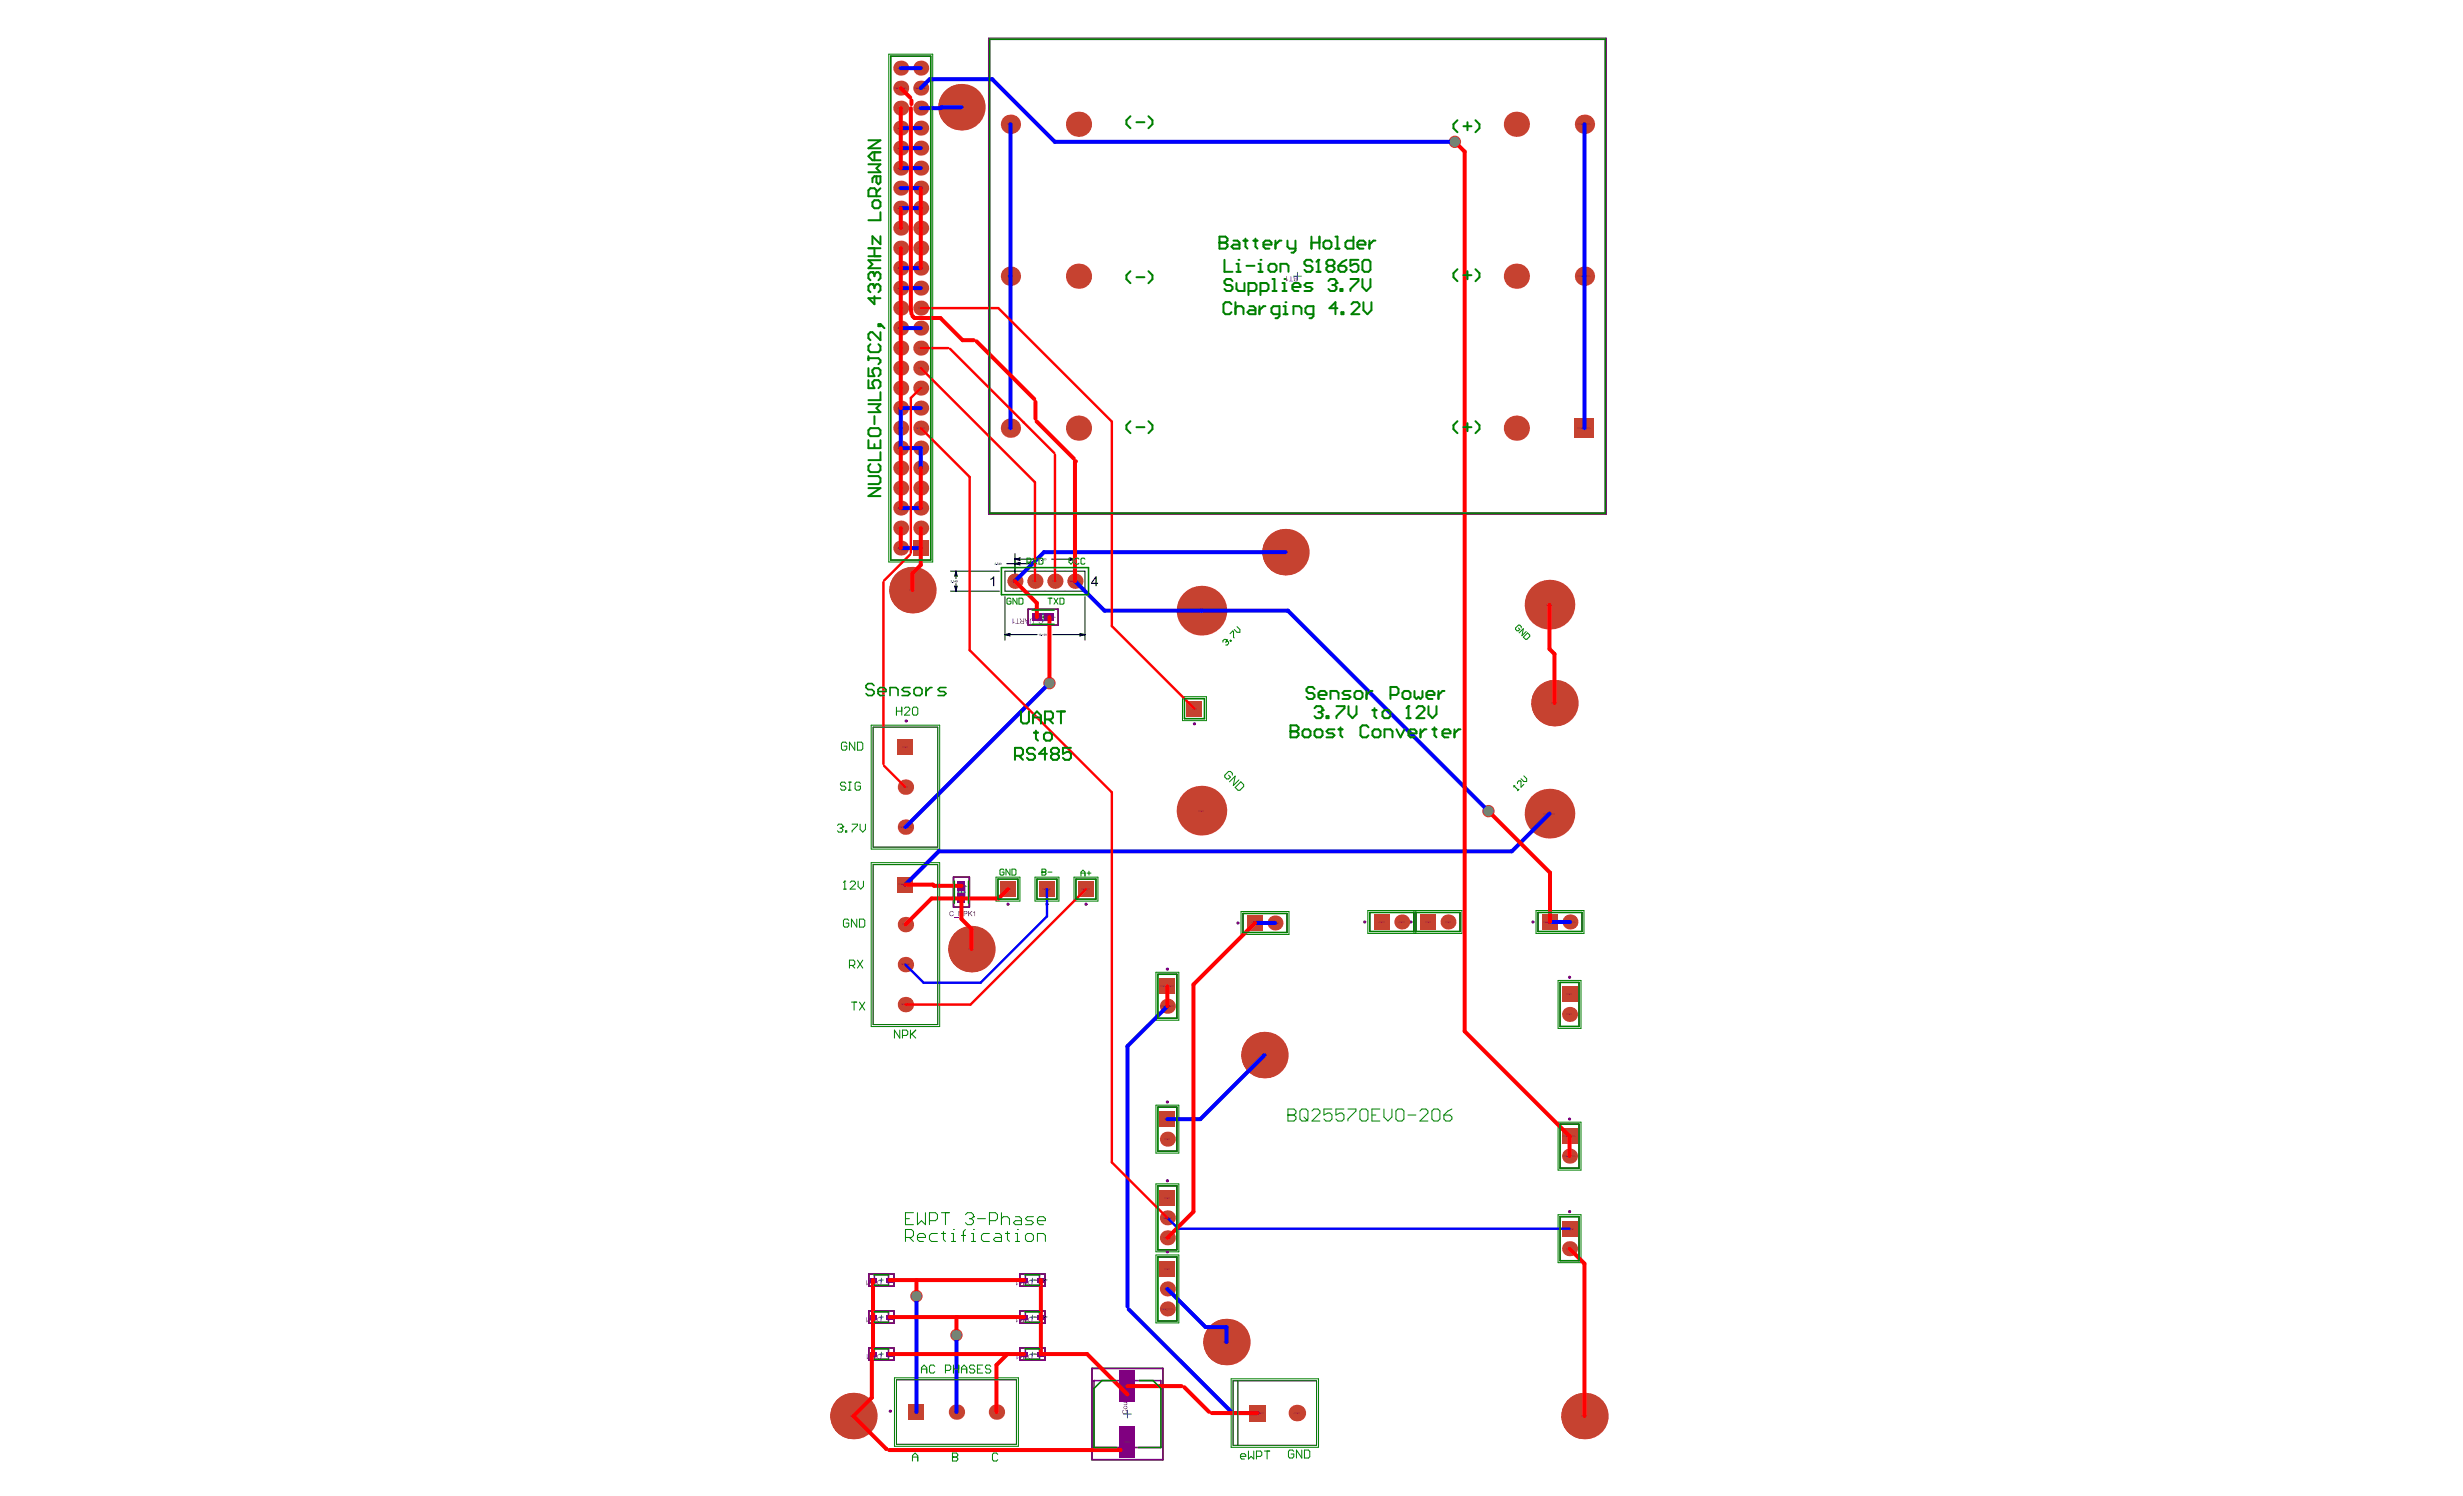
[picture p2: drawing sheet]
<svg xmlns="http://www.w3.org/2000/svg" width="356mm" height="216mm" viewBox="0 0 356 216" stroke-linecap="round" stroke-linejoin="round" font-family="sans-serif">
<defs><g id="words">
<g font-size=".3">
<text x="129.7" y="10">GND</text>
<text x="132.6" y="10">GND</text>
<text x="129.1" y="12.8">Power_3.7V+</text>
<text x="129.7" y="15.7">GN</text>
<text x="130.2" y="15.7">D</text>
<text x="132" y="12.8">Power_3.3V+</text>
<text x="132.6" y="15.7">GND</text>
<text x="138.4" y="15.6">GND</text>
<text x="129.7" y="21.5">GN</text>
<text x="129.7" y="18.6">GN</text>
<text x="130.2" y="21.5">D</text>
<text x="130.2" y="18.6">D</text>
<text x="132.6" y="21.5">GND</text>
<text x="132.6" y="18.6">GND</text>
<text x="145.5" y="18.1">GN</text>
<text x="146" y="18.1">D</text>
<text x="227.8" y="18.1">Power_3.7V+</text>
<text x="129.7" y="27.3">GND</text>
<text x="129.7" y="24.4">GND</text>
<text x="132.6" y="27.3">GN</text>
<text x="132.6" y="24.4">GND</text>
<text x="133.1" y="27.3">D</text>
<text x="129.7" y="35.9">GN</text>
<text x="129.7" y="33">GND</text>
<text x="129.7" y="30.2">GN</text>
<text x="130.2" y="35.9">D</text>
<text x="130.2" y="30.2">D</text>
<text x="132.6" y="35.9">GN</text>
<text x="132.6" y="33">GN</text>
<text x="132.6" y="30.2">GN</text>
<text x="133.1" y="35.9">D</text>
<text x="133.1" y="33">D</text>
<text x="133.1" y="30.2">D</text>
<text x="129.7" y="41.7">GN</text>
<text x="129.7" y="38.8">GN</text>
<text x="130.2" y="41.7">D</text>
<text x="130.2" y="38.8">D</text>
<text x="132.6" y="41.7">GND</text>
<text x="132.6" y="38.8">GND</text>
<text x="145.5" y="40">GN</text>
<text x="146" y="40">D</text>
<text x="227.8" y="40">Power_3.7V+</text>
<text x="129.7" y="47.5">GN</text>
<text x="129.7" y="44.6">GN</text>
<text x="130.2" y="47.5">D</text>
<text x="130.2" y="44.6">D</text>
<text x="132.6" y="47.5">GND</text>
<text x="132.7" y="44.6">PC0</text>
<text x="129.7" y="53.2">GN</text>
<text x="129.7" y="50.4">GN</text>
<text x="130.2" y="53.2">D</text>
<text x="130.2" y="50.4">D</text>
<text x="132.7" y="50.4">PB7</text>
<text x="132.7" y="53.2">PB6</text>
<text x="129.7" y="59">GN</text>
<text x="129.7" y="56.1">GN</text>
<text x="130.2" y="59">D</text>
<text x="130.2" y="56.1">D</text>
<text x="132.6" y="59">GND</text>
<text x="132.7" y="56.1">PB4</text>
<text x="129.7" y="64.8">GN</text>
<text x="129.7" y="61.9">GN</text>
<text x="130.2" y="64.8">D</text>
<text x="130.2" y="61.9">D</text>
<text x="132.4" y="61.9">BAT_OK</text>
<text x="132.6" y="64.8">GN</text>
<text x="133.1" y="64.8">D</text>
<text x="145.5" y="61.9">GND</text>
<text x="227.8" y="61.9">Power_3.7V+</text>
<text x="129.7" y="70.6">GN</text>
<text x="129.7" y="67.7">GN</text>
<text x="130.2" y="70.6">D</text>
<text x="130.2" y="67.7">D</text>
<text x="132.6" y="70.6">GN</text>
<text x="132.6" y="67.7">GN</text>
<text x="133.1" y="70.6">D</text>
<text x="133.1" y="67.7">D</text>
<text x="129.7" y="76.3">GN</text>
<text x="129.7" y="73.4">GND</text>
<text x="130.2" y="76.3">D</text>
<text x="132.6" y="76.3">GN</text>
<text x="132.6" y="73.4">GND</text>
<text x="133.1" y="76.3">D</text>
<text x="129.7" y="79.2">GND</text>
<text x="132.6" y="79.2">GN</text>
<text x="133.1" y="79.2">D</text>
<text x="146.2" y="84">GND</text>
<text x="149.2" y="84">PB6</text>
<text x="152.1" y="84">PB7</text>
<text x="154.3" y="84">Power_3.7V+</text>
<text x="185.2" y="79.8">GND</text>
<text x="131.4" y="85.3">GND</text>
<text x="149.3" y="89.2">GND</text>
<text x="150.6" y="89.2">Power_3.7V+</text>
<text x="172.5" y="88.3">Power_3.7V+</text>
<text x="223.3" y="87.4">GN</text>
<text x="223.8" y="87.4">D</text>
<text x="224" y="101.6">GND</text>
<text x="130.3" y="107.9">GND</text>
<text x="172.2" y="102.4">PC0</text>
<text x="130.5" y="113.7">PB4</text>
<text x="129.8" y="119.5">Power_3.7V+</text>
<text x="173.1" y="117.1">GND</text>
<text x="222.8" y="117.5">Power_12V+</text>
<text x="129.8" y="127.8">Power_12V+</text>
<text x="137.9" y="128">Power_12V+</text>
<text x="138.4" y="129.8">GN</text>
<text x="138.9" y="129.8">D</text>
<text x="145.1" y="128.4">GND</text>
<text x="150.6" y="128.4">NPK</text>
<text x="151.2" y="128.4">_RX</text>
<text x="156.2" y="128.4">NPK_TX</text>
<text x="130.3" y="133.6">GND</text>
<text x="139.9" y="137.1">GND</text>
<text x="180.7" y="133.3">VSTOR</text>
<text x="183.6" y="133.3">VSTOR</text>
<text x="199.1" y="133.2">GND</text>
<text x="202" y="133.2">GND</text>
<text x="205.8" y="133.2">GND</text>
<text x="208.7" y="133.2">GND</text>
<text x="222.9" y="133.2">Power_3.7V+</text>
<text x="225.7" y="133.2">Power_3.7V+</text>
<text x="130.2" y="139.3">NPK_RX</text>
<text x="167.6" y="142.5">Power_eWPT</text>
<text x="226.2" y="143.6">GND</text>
<text x="130.2" y="145.1">NPK_TX</text>
<text x="167.6" y="145.3">Power_eWPT</text>
<text x="226.2" y="146.5">GND</text>
<text x="182.2" y="152.4">GND</text>
<text x="168.2" y="161.6">GND</text>
<text x="168.2" y="164.5">GND</text>
<text x="225.7" y="167">Power_3.3V+</text>
<text x="225.7" y="164.1">Power_3.3V+</text>
<text x="168.2" y="173">GND</text>
<text x="168" y="175.9">BAT_OK</text>
<text x="168.1" y="178.8">VSTOR</text>
<text x="226.1" y="177.4">BAT_OK</text>
<text x="125.7" y="184.9">GN</text>
<text x="126.2" y="184.9">D</text>
<text x="128.3" y="184.9">Oa</text>
<text x="147.6" y="184.9">Oa</text>
<text x="149.3" y="184.9">Power_eWPT</text>
<text x="168.2" y="183.3">GND</text>
<text x="226.2" y="180.3">GND</text>
<text x="125.7" y="190.2">GN</text>
<text x="126.2" y="190.2">D</text>
<text x="128.3" y="190.2">Ob</text>
<text x="147.6" y="190.2">Ob</text>
<text x="149.3" y="190.2">Power_eWPT</text>
<text x="167.6" y="189">Power_3.7V+</text>
<text x="168.2" y="186.1">GND</text>
<text x="125.7" y="195.5">G</text>
<text x="125.9" y="195.5">ND</text>
<text x="128.3" y="195.5">Oc</text>
<text x="147.6" y="195.5">Oc</text>
<text x="149.3" y="195.5">Power_eWPT</text>
<text x="176.7" y="193.8">GND</text>
<text x="132.1" y="203.9">Oa</text>
<text x="137.9" y="203.9">Ob</text>
<text x="143.7" y="203.9">Oc</text>
<text x="161.8" y="200.2">Power_eWPT</text>
<text x="122.8" y="204.5">GND</text>
<text x="162.4" y="208.2">GND</text>
<text x="180.6" y="204.1">Power_eWPT</text>
<text x="186.9" y="204.1">GND</text>
<text x="228.4" y="204.5">GND</text>
</g>
</g></defs>
<g fill="none" stroke="#000" stroke-width=".14">
<path d="M146.5 79.9v3.2M155.2 79.9v3.2M137.2 85.3h7.1M137.2 82.4h7.1M137.8 84.6l.2 .7M137.8 84.6l.2 .1M138 82.4v1.1M138 84.2v1.1M138 84.7l.2-.1-.2 .7M138 84.7h.1l-.1 .6M138 82.4l.2 .8M138 82.4l-.2 .8 .2-.2"/>
<path d="M138 83l.2 .2M138 82.4l-.1 .7 .1-.1M145.1 82.4h11.5v2.9h-11.5zM145.1 86.1v6.3M145.1 91.6h4.6M145.1 91.6l.6 .1M145.3 81.3h4.1M145.8 91.4l-.7 .2M145.8 91.4l-.1 .2 .1 .2-.7-.2M146 83.4h1v1h-1zM146.5 81.3l.8-.1-.2 .1M146.5 81.3l.8 .2-.2-.2"/>
<path d="M146.5 81.3l.7 .1-.1-.1M146.5 80.7h3.4M146.5 80.7l.8 .2-.2-.2M146.5 80.7l.7 .1-.1-.1M147.2 81.3h-.7M147.3 80.5l-.8 .2M147.3 80.5l-.2 .2M148.8 81.3h.6M148.9 83.4h1v1h-1zM149.4 80.6v2.5M149.4 81.3l-.7 .2M149.4 81.3l-.7-.1 .1 .1-.1 .2"/>
<path d="M151.8 83.4h1v1h-1zM151.8 80.7h3.4M152 91.6h4.6M154.6 80.7l-.1-.2 .7 .2M154.6 80.7l-.1 .2M154.6 80.7l-.1-.1 .7 .1M154.7 83.4h1v1h-1zM155.2 80.7l-.7 .2M156.1 91.6l-.2 .2 .7-.2M156.1 91.6l-.2-.2 .7 .2M156.1 91.6l-.1-.1 .6 .1M156.6 86.1v6.3"/>
<path d="M156.6 91.6l-.6 .1"/>
</g>
<g fill="#000">
<path d="M137.3 83.8h.1l-.1 .2h.2h-.2l.1-.1zM137.6 83.8h.2l-.2 .1 .1-.1a.11 .11 0 0 1 .1 .2 .11 .11 0 0 1-.2 0h.1v-.1h-.1zM143 83.5l.5-.3v1.4h-.1v-1.1l-.3 .2zM143.6 81.2h.1a.12 .12 0 0 1 .1 .1 .12 .12 0 0 1-.1 .1l.1 .1h-.2l.1-.1v-.2zM144 81.2h.1l-.1 .1h.1a.11 .11 0 0 1 0 .2 .11 .11 0 0 1-.2 0l.2-.1h-.2zM150 91.5v.3zM150.1 80.6h.2l-.1 .2v-.2zM150.5 91.5h.1v.3zM150.7 80.6h.1l-.1 .2h.2h-.3l.2-.1z"/>
<path d="M137.9 83.8l-.1 .1zM137.9 83.8l.1 .2h-.2z"/>
<path d="M138.1 83.8v.2l.1-.2zM138 83.9a.15 .15 0 0 1 .3 0 .15 .15 0 0 1-.3 0z"/>
<path d="M144.3 81.3l-.1 .1zM144.3 81.2l.1 .2-.1 .1-.1-.1z"/>
<path d="M144.4 81.2v.3h.1zM144.4 81.3a.13 .13 0 0 1 .2 0 .13 .13 0 0 1-.2 0z"/>
<path d="M150.2 91.5v.2h.1zM150.1 91.6a.15 .15 0 0 1 .3 0 .15 .15 0 0 1-.3 0z"/>
<path d="M150.4 80.6h.2h-.1l.1 .1v.1a.13 .13 0 0 1-.2 0 .13 .13 0 0 1 0-.2zM150.5 80.8a.07 .07 0 0 0 .1 0 .07 .07 0 0 0-.1 0z"/>
<path d="M150.7 91.5h.2h-.2l.2 .2a.13 .13 0 0 1-.2 0 .13 .13 0 0 1 0-.2zM150.7 91.7a.05 .05 0 0 0 .1 0 .05 .05 0 0 0-.1 0z"/>
<path d="M150.9 80.7a.1 .1 0 0 0 .2 0 .1 .1 0 0 0-.2 0zM150.8 80.7a.15 .15 0 0 1 .3 0 .15 .15 0 0 1-.3 0z"/>
<path d="M151 91.5v.2h.1v-.2zM150.9 91.6a.15 .15 0 0 1 .3 0 .15 .15 0 0 1-.3 0z"/>
<path d="M158.2 83.5l-.5 .6h.5zM158.2 83.2h.1v.9h.2v.2h-.2v.3h-.1v-.3h-.7v-.2z"/>
</g>
<g fill="none" stroke="#008000" stroke-width=".14">
<path d="M128.3 7.8h6.4v73.3h-6.4zM125.8 104.7h9.9v17.8h-9.9zM170.7 100.5h3.5v3.5h-3.5zM125.8 124.5h9.9v23.7h-9.9zM143.8 126.6h3.5v3.4h-3.5zM149.4 126.6h3.5v3.4h-3.5zM155.1 126.6h3.4v3.4h-3.4zM179.2 131.5h6.9v3.4h-6.9zM197.5 131.4h13.6v3.3h-13.6zM204.2 131.4v3.3M204.4 131.4v3.3M221.8 131.4h6.9v3.3h-6.9z"/>
<path d="M166.9 140.3h3.3v6.9h-3.3zM166.9 159.5h3.3v6.9h-3.3zM225 141.5h3.3v6.9h-3.3zM166.9 170.9h3.3v9.8h-3.3zM225 175.3h3.3v6.9h-3.3zM225 162h3.3v6.9h-3.3zM129.1 198.8h17.9v9.9h-17.9zM166.9 181.1h3.3v9.8h-3.3zM177.7 199h12.7v9.9h-12.7z"/>
</g>
<g fill="none" stroke="#008000" stroke-width=".23">
<path d="M142.8 5.6h89.1v68.6h-89.1zM148.4 87.9h4.4v2.3h-4.4zM137.7 126.6h2.3v4.3h-2.3zM125.4 183.9h3.7v1.7h-3.7zM125.4 189.2h3.7v1.8h-3.7zM125.4 194.5h3.7v1.8h-3.7zM147.2 194.5h3.7v1.8h-3.7zM147.2 189.2h3.7v1.8h-3.7zM147.2 183.9h3.7v1.7h-3.7zM157.7 197.5h10.2v13.2h-10.2z"/>
<circle cx="173.5" cy="88.1" r="3.3"/>
<circle cx="223.7" cy="87.3" r="3.3"/>
<circle cx="173.5" cy="117" r="3.3"/>
<circle cx="223.7" cy="117.4" r="3.3"/>
</g>
<g fill="none" stroke="#800080" stroke-width=".14">
<path d="M128.6 8.1h5.8v72.7h-5.8zM126.1 104.9h9.3v17.4h-9.3zM171 100.8h2.9v2.9h-2.9zM126.1 124.8h9.3v23.1h-9.3zM144.1 126.9h2.9v2.9h-2.9zM149.7 126.9h2.9v2.9h-2.9zM155.3 126.9h2.9v2.9h-2.9zM179.5 131.8h6.3v2.8h-6.3zM197.8 131.7h6.3v2.7h-6.3zM204.4 131.7h6.4v2.7h-6.4zM222 131.7h6.4v2.7h-6.4zM167.2 140.6h2.7v6.4h-2.7z"/>
<path d="M167.2 159.8h2.7v6.3h-2.7zM225.2 141.8h2.8v6.3h-2.8zM167.2 171.1h2.7v9.3h-2.7zM225.2 175.6h2.8v6.3h-2.8zM225.2 162.2h2.8v6.4h-2.8zM129.4 199.1h17.4v9.3h-17.4zM167.2 181.4h2.7v9.2h-2.7zM178 199.3h12.1v9.3h-12.1zM178.7 199.3v9.3"/>
</g>
<g fill="none" stroke="#800080" stroke-width=".23">
<path d="M142.8 5.6h89.1v68.6h-89.1zM142.9 5.7h88.9v68.4h-88.9zM148.4 87.9h4.4v2.3h-4.4zM149.7 88.6h1.8v.9h-1.8zM137.7 126.6h2.3v4.3h-2.3zM138.4 127.8h.9v1.9h-.9zM125.4 183.9h3.7v1.7h-3.7zM125.4 189.2h3.7v1.8h-3.7zM125.4 194.5h3.7v1.8h-3.7zM126.2 184h2.1v1.5h-2.1zM126.2 189.3h2.1v1.5h-2.1zM126.2 194.6h2.1v1.6h-2.1z"/>
<path d="M147.2 194.5h3.7v1.8h-3.7zM147.2 189.2h3.7v1.8h-3.7zM147.2 183.9h3.7v1.7h-3.7zM148 194.6h2.1v1.6h-2.1zM148 189.3h2.1v1.5h-2.1zM148 184h2.1v1.5h-2.1zM157.7 197.5h10.2v13.2h-10.2zM157.9 199.2h9.7v9.7h-9.7z"/>
<circle cx="132.9" cy="81.6" r=".11"/>
<circle cx="130.8" cy="104.1" r=".11"/>
<circle cx="172.5" cy="104.5" r=".11"/>
<circle cx="145.5" cy="130.5" r=".11"/>
<circle cx="151.2" cy="130.5" r=".11"/>
<circle cx="156.8" cy="130.5" r=".11"/>
<circle cx="168.5" cy="139.9" r=".11"/>
<circle cx="178.7" cy="133.2" r=".11"/>
<circle cx="197" cy="133.1" r=".11"/>
<circle cx="203.7" cy="133.1" r=".11"/>
<circle cx="221.3" cy="133.1" r=".11"/>
<circle cx="168.5" cy="159" r=".11"/>
<circle cx="226.6" cy="141" r=".11"/>
<circle cx="168.5" cy="170.4" r=".11"/>
<circle cx="226.6" cy="161.5" r=".11"/>
<circle cx="226.6" cy="174.9" r=".11"/>
<circle cx="168.5" cy="180.7" r=".11"/>
<circle cx="128.5" cy="203.7" r=".11"/>
<circle cx="177.2" cy="203.9" r=".11"/>
</g>
<g fill="none" stroke="#800080" stroke-width=".17">
<circle cx="173.5" cy="88.1" r="3.2"/>
<circle cx="223.7" cy="87.3" r="3.2"/>
<circle cx="173.5" cy="117" r="3.2"/>
<circle cx="223.7" cy="117.4" r="3.2"/>
</g>
<circle cx="130.7" cy="127.7" r=".17" fill="none" stroke="#800080" stroke-width=".34"/>
<g fill="#800080">
<path d="M162.1 203.6l.1-.1 .1 .1a.26 .26 0 0 0 0 .4 .26 .26 0 0 0 .4-.2l-.2-.4 .2 .2v.3l-.2 .2h-.2a.34 .34 0 0 1-.3-.5z"/>
<path d="M162.2 202.3h.5v.2a.18 .18 0 0 1 .1 .2 .18 .18 0 0 1-.3 .1h-.3v-.1h.3a.14 .14 0 0 0 .2-.1 .14 .14 0 0 0-.2-.2h-.3z"/>
<path d="M162 202.1h.2v-.1l.1 .1h.4v-.1v.2l-.5 .1z"/>
<path d="M162 201.6h.7v.1h-.5l.1 .2h-.1z"/>
<path d="M137.2 131.5h.3l.2 .1-.1 .1a.26 .26 0 0 0-.4 0 .26 .26 0 0 0 .1 .4l.4-.1-.2 .2h-.3l-.1-.2z"/>
<path d="M137.7 132.4h.6z"/>
<path d="M138.4 131.5h.1l.4 .6v-.6h.1v.7l-.5-.6v.6h-.1z"/>
<path d="M139.8 131.5h.1v.3l.4-.3h.1l-.3 .3 .3 .4h-.1l-.3-.4-.1 .2v.2h-.1z"/>
<path d="M140.5 131.6l.3-.1v.7h-.1v-.6l-.2 .2z"/>
<path d="M150 89.3h.2a.36 .36 0 0 1 .4 .5 .36 .36 0 0 1-.6 0 .26 .26 0 0 0 .5-.1 .26 .26 0 0 0-.3-.3l-.2 .1z"/>
<path d="M149.3 89.1h.6v.1h-.6z"/>
<path d="M148.7 89.4l.2-.1a.27 .27 0 0 1 .4 .3v.4h-.1v-.4a.2 .2 0 0 0-.2-.2 .2 .2 0 0 0-.2 .2v.4h-.1z"/>
<path d="M146.8 89.3h.1v.6h.3v.1h-.6v-.1h.2z"/>
<path d="M146.2 89.3h.1v.5l.2-.1-.2 .3z"/>
<path d="M126 190.1h.5v.7h-.1v-.6h-.4z"/>
<path d="M125.1 190.1h.1v.6l.2-.1-.2 .2z"/>
<path d="M126 195.4h.5v.8h-.1v-.7h-.4z"/>
<path d="M125.5 195.6l.1-.1a.26 .26 0 0 1 .3 0 .26 .26 0 0 1 0 .4 .26 .26 0 0 1-.4-.1h.1a.15 .15 0 0 0 .2 0 .15 .15 0 0 0 0-.2 .15 .15 0 0 0-.2 0z"/>
<path d="M125.2 195.4v.6l.2-.1-.2 .3z"/>
<path d="M126 184.8h.5v.7h-.1v-.6h-.4z"/>
<path d="M125.1 184.8h.1v.5l.2-.1-.2 .3z"/>
<path d="M147.7 190.1h.1v.4h.4v-.4h.1v.7h-.1v-.3h-.4v.3h-.1z"/>
<path d="M146.7 190.1h.1v.6l.2-.1-.2 .2z"/>
<path d="M147.7 195.4h.1v.4h.4v-.4h.1v.8h-.1v-.3h-.4v.3h-.1z"/>
<path d="M147.2 195.5a.25 .25 0 0 1 .4 0 .25 .25 0 0 1-.1 .4 .25 .25 0 0 1-.3-.1 .15 .15 0 0 0 .3 0 .15 .15 0 0 0 0-.2 .15 .15 0 0 0-.3 0z"/>
<path d="M146.8 195.4h.1v.6l.1-.1-.2 .3z"/>
<path d="M147.7 184.8h.1v.3h.4v-.3h.1v.7h-.1v-.3h-.4v.3h-.1z"/>
<path d="M146.7 184.8h.1v.5l.2-.1-.2 .3z"/>
<path d="M186.3 39.9h.1v.6h.3v.1h-.6v-.1h.2z"/>
<path d="M185.7 39.9h.1v.5l.2-.1-.2 .3z"/>
<path d="M162.3 203.1a.18 .18 0 0 0 .3 0 .18 .18 0 0 0-.3 0zM162.2 203.1a.27 .27 0 0 1 .5 0 .27 .27 0 0 1-.5 0z"/>
<path d="M139.2 131.6v.2h.2a.14 .14 0 0 0 .2-.1 .14 .14 0 0 0-.2-.1zM139.1 131.5h.4a.22 .22 0 0 1 .2 .3 .22 .22 0 0 1-.3 .1h-.2v.3h-.1z"/>
<path d="M148.2 89.6l.1 .3 .1-.3zM147.9 89.3h.2v.2h.3l.2-.2-.3 .7h-.1z"/>
<path d="M147.4 89.7v.1v.1h.4v-.2zM147.2 89.3h.1l.3 .3h.2v-.3v.7h-.3a.2 .2 0 0 1-.2-.2 .2 .2 0 0 1 .2-.2z"/>
<path d="M126.8 190.3v.4h.3v-.5zM126.7 190.2l.6-.1v.7h-.6v-.2z"/>
<path d="M125.6 190.4a.17 .17 0 0 0 .3 0 .17 .17 0 0 0-.3 0zM125.6 190.2l.4-.1v.7h-.1v-.2l-.2 .1-.2-.2z"/>
<path d="M126.8 195.6v.4l.3 .1v-.6zM126.7 195.5l.6-.1v.8l-.6-.1v-.1z"/>
<path d="M126.8 184.9v.4l.3 .1v-.5zM126.7 184.9l.6-.1v.7l-.6-.1v-.1z"/>
<path d="M125.6 184.9l.1 .1a.13 .13 0 0 0 .1 0 .13 .13 0 0 0 .1-.1 .13 .13 0 0 0-.2-.1zM125.5 184.8h.3a.15 .15 0 0 1 .2 .2 .15 .15 0 0 1-.2 .1h-.1a.11 .11 0 0 0 0 .2 .14 .14 0 0 0 .2-.2h.1l-.1 .2h-.3z"/>
<path d="M148.6 190.3v.4h.3v-.5zM148.5 190.2l.6-.1v.7h-.6v-.2z"/>
<path d="M147.3 190.2l-.1 .1a.18 .18 0 0 0 .1 .2 .18 .18 0 0 0 .2 0 .18 .18 0 0 0 0-.3zM147.2 190.1h.4v.7h-.1v-.2l-.1 .1-.2-.1-.1-.3z"/>
<path d="M148.6 195.6v.4l.3 .1v-.6zM148.5 195.5l.6-.1v.8l-.6-.1v-.1z"/>
<path d="M148.6 184.9v.4l.3 .1v-.5zM148.5 184.9l.6-.1v.7l-.6-.1v-.1z"/>
<path d="M147.3 184.9v.1a.12 .12 0 0 0 .2 0 .12 .12 0 0 0 0-.1 .12 .12 0 0 0-.1-.1zM147.1 184.8h.2a.17 .17 0 0 1 .3 0 .18 .18 0 0 1-.2 .3h-.1a.13 .13 0 0 0 .1 .1 .13 .13 0 0 0 .1-.1h.1l-.1 .2a.2 .2 0 0 1-.2 0 .2 .2 0 0 1-.1-.2z"/>
<path d="M186.9 40.4v.1h.3v-.2zM186.9 40v.2h.3v-.3zM186.8 40l.5-.1v.7h-.3a.19 .19 0 0 1-.2-.1 .19 .19 0 0 1 .1-.2l-.1-.1z"/>
</g>
<g fill="none" stroke="#008080" stroke-width=".14">
<path d="M186.8 39.9h1.1M187.3 39.3v1.1M150 89.1h1.2M150.6 88.5v1.1M172.9 88.1h1.1M173.5 87.6v1.1M223.3 86.9l.8 .8M224.1 86.9l-.8 .8M173.1 116.6l.8 .8M173.9 116.6l-.8 .8M223.3 117l.8 .8M224.1 117l-.8 .8"/>
<path d="M138.2 128.7h1.2M138.8 128.2v1.1M127 195.4h.5M127 190.1h.5M127 184.7h.5M127.3 184.5v.5M127.3 189.8v.5M127.3 195.2v.5M148.8 195.4h.5M148.8 190.1h.5M148.8 184.7h.5M149.1 184.5v.5"/>
<path d="M149.1 189.8v.5M149.1 195.2v.5M162.2 204.1h1.1M162.8 203.5v1.1"/>
</g>
<g fill="none" stroke="#800080" stroke-width=".29">
<circle cx="138.8" cy="15.5" r="3.2"/>
<circle cx="185.6" cy="79.7" r="3.2"/>
<circle cx="131.7" cy="85.2" r="3.2"/>
<circle cx="224.4" cy="101.5" r="3.2"/>
<circle cx="140.3" cy="137" r="3.2"/>
<circle cx="182.6" cy="152.3" r="3.2"/>
<circle cx="177.1" cy="193.7" r="3.2"/>
<circle cx="123.2" cy="204.4" r="3.2"/>
<circle cx="228.8" cy="204.4" r="3.2"/>
</g>
<g fill="none" stroke="#c64230" stroke-width=".14">
<circle cx="146.5" cy="83.9" r=".98"/>
<circle cx="149.4" cy="83.9" r=".98"/>
<circle cx="152.3" cy="83.9" r=".98"/>
<circle cx="155.2" cy="83.9" r=".98"/>
</g>
<g fill="#c64230">
<circle cx="210" cy="20.5" r=".9"/>
<circle cx="214.9" cy="117.1" r=".9"/>
<circle cx="151.5" cy="98.6" r=".9"/>
<circle cx="132.3" cy="187" r=".9"/>
<circle cx="138.1" cy="192.7" r=".9"/>
<circle cx="123.2" cy="204.4" r="3.4"/>
<circle cx="143.9" cy="203.8" r="1.11"/>
<circle cx="138.1" cy="203.8" r="1.11"/>
<circle cx="168.5" cy="188.9" r="1.08"/>
<circle cx="168.5" cy="186" r="1.08"/>
<circle cx="168.5" cy="175.8" r="1.08"/>
<circle cx="168.5" cy="164.4" r="1.08"/>
<circle cx="168.5" cy="145.2" r="1.08"/>
<circle cx="130.7" cy="145" r="1.11"/>
<circle cx="130.7" cy="139.2" r="1.11"/>
<circle cx="140.3" cy="137" r="3.4"/>
<circle cx="130.7" cy="133.4" r="1.11"/>
<circle cx="130.7" cy="119.4" r="1.11"/>
<circle cx="130.7" cy="113.6" r="1.11"/>
<circle cx="149.4" cy="83.9" r="1.09"/>
<circle cx="131.7" cy="85.2" r="3.4"/>
<circle cx="152.3" cy="83.9" r="1.09"/>
<circle cx="146.5" cy="83.9" r="1.09"/>
<circle cx="155.2" cy="83.9" r="1.09"/>
<circle cx="184.1" cy="133.2" r="1.08"/>
<circle cx="228.8" cy="204.4" r="3.4"/>
<circle cx="187.2" cy="203.9" r="1.2"/>
<circle cx="177.1" cy="193.7" r="3.4"/>
<circle cx="226.6" cy="180.2" r="1.08"/>
<circle cx="168.5" cy="178.6" r="1.08"/>
<circle cx="226.6" cy="166.9" r="1.08"/>
<circle cx="182.6" cy="152.3" r="3.4"/>
<circle cx="226.6" cy="146.4" r="1.08"/>
<circle cx="228.8" cy="17.9" r="1.39"/>
<circle cx="173.5" cy="88.1" r="3.6"/>
<circle cx="223.7" cy="87.3" r="3.6"/>
<circle cx="130" cy="79.1" r="1.08"/>
<circle cx="130" cy="76.2" r="1.08"/>
<circle cx="132.9" cy="76.2" r="1.08"/>
<circle cx="130" cy="73.3" r="1.08"/>
<circle cx="132.9" cy="73.3" r="1.08"/>
<circle cx="130" cy="70.4" r="1.08"/>
<circle cx="132.9" cy="70.4" r="1.08"/>
<circle cx="130" cy="67.6" r="1.08"/>
<circle cx="130" cy="64.7" r="1.08"/>
<circle cx="132.9" cy="64.7" r="1.08"/>
<circle cx="130" cy="61.8" r="1.08"/>
<circle cx="130" cy="58.9" r="1.08"/>
<circle cx="130" cy="56" r="1.08"/>
<circle cx="130" cy="53.1" r="1.08"/>
<circle cx="130" cy="50.2" r="1.08"/>
<circle cx="132.9" cy="50.2" r="1.08"/>
<circle cx="130" cy="47.3" r="1.08"/>
<circle cx="130" cy="44.5" r="1.08"/>
<circle cx="130" cy="41.6" r="1.08"/>
<circle cx="130" cy="38.7" r="1.08"/>
<circle cx="130" cy="35.8" r="1.08"/>
<circle cx="130" cy="32.9" r="1.08"/>
<circle cx="130" cy="30" r="1.08"/>
<circle cx="130" cy="27.1" r="1.08"/>
<circle cx="130" cy="24.3" r="1.08"/>
<circle cx="130" cy="21.4" r="1.08"/>
<circle cx="130" cy="18.5" r="1.08"/>
<circle cx="130" cy="15.6" r="1.08"/>
<circle cx="130" cy="12.7" r="1.08"/>
<circle cx="130" cy="9.8" r="1.08"/>
<circle cx="132.9" cy="67.6" r="1.08"/>
<circle cx="145.9" cy="61.8" r="1.39"/>
<circle cx="218.9" cy="61.8" r="1.82"/>
<circle cx="155.7" cy="61.8" r="1.82"/>
<circle cx="132.9" cy="61.8" r="1.08"/>
<circle cx="132.9" cy="58.9" r="1.08"/>
<circle cx="132.9" cy="56" r="1.08"/>
<circle cx="132.9" cy="53.1" r="1.08"/>
<circle cx="132.9" cy="47.3" r="1.08"/>
<circle cx="132.9" cy="44.5" r="1.08"/>
<circle cx="132.9" cy="41.6" r="1.08"/>
<circle cx="145.9" cy="39.9" r="1.39"/>
<circle cx="218.9" cy="39.9" r="1.82"/>
<circle cx="155.7" cy="39.9" r="1.82"/>
<circle cx="228.8" cy="39.9" r="1.39"/>
<circle cx="132.9" cy="38.7" r="1.08"/>
<circle cx="132.9" cy="35.8" r="1.08"/>
<circle cx="132.9" cy="32.9" r="1.08"/>
<circle cx="132.9" cy="30" r="1.08"/>
<circle cx="132.9" cy="27.1" r="1.08"/>
<circle cx="132.9" cy="24.3" r="1.08"/>
<circle cx="132.9" cy="21.4" r="1.08"/>
<circle cx="132.9" cy="15.6" r="1.08"/>
<circle cx="132.9" cy="18.5" r="1.08"/>
<circle cx="132.9" cy="9.8" r="1.08"/>
<circle cx="132.9" cy="12.7" r="1.08"/>
<circle cx="138.8" cy="15.5" r="3.4"/>
<circle cx="145.9" cy="17.9" r="1.39"/>
<circle cx="155.7" cy="17.9" r="1.82"/>
<circle cx="202.4" cy="133.1" r="1.08"/>
<circle cx="209.1" cy="133.1" r="1.08"/>
<circle cx="226.7" cy="133.1" r="1.08"/>
<circle cx="223.7" cy="117.4" r="3.6"/>
<circle cx="173.5" cy="117" r="3.6"/>
<circle cx="185.6" cy="79.7" r="3.4"/>
<circle cx="224.4" cy="101.5" r="3.4"/>
<circle cx="218.9" cy="17.9" r="1.82"/>
</g>
<g fill="#c64230">
<path d="M131.2 202.7h2.2v2.2h-2.2z" fill-rule="evenodd"/>
<path d="M167.5 182h2.1v2.2h-2.1z" fill-rule="evenodd"/>
<path d="M167.5 160.4h2.1v2.2h-2.1z" fill-rule="evenodd"/>
<path d="M167.5 141.3h2.1v2.1h-2.1z" fill-rule="evenodd"/>
<path d="M150.1 127.2h2.1v2.2h-2.1z" fill-rule="evenodd"/>
<path d="M155.7 127.2h2.2v2.2h-2.2z" fill-rule="evenodd"/>
<path d="M144.4 127.2h2.2v2.2h-2.2z" fill-rule="evenodd"/>
<path d="M129.6 126.6h2.2v2.2h-2.2z" fill-rule="evenodd"/>
<path d="M129.6 106.7h2.2v2.2h-2.2z" fill-rule="evenodd"/>
<path d="M180.4 202.7h2.4v2.4h-2.4z" fill-rule="evenodd"/>
<path d="M225.5 176.2h2.2v2.2h-2.2z" fill-rule="evenodd"/>
<path d="M167.5 171.8h2.1v2.2h-2.1z" fill-rule="evenodd"/>
<path d="M225.5 162.9h2.2v2.2h-2.2z" fill-rule="evenodd"/>
<path d="M225.5 142.4h2.2v2.2h-2.2z" fill-rule="evenodd"/>
<path d="M180.1 132.1h2.2v2.2h-2.2z" fill-rule="evenodd"/>
<path d="M131.9 78h2.1v2.2h-2.1z" fill-rule="evenodd"/>
<path d="M227.4 60.4h2.8v2.8h-2.8z" fill-rule="evenodd"/>
<path d="M222.7 132h2.2v2.1h-2.2z" fill-rule="evenodd"/>
<path d="M205.1 132h2.2v2.1h-2.2z" fill-rule="evenodd"/>
<path d="M198.4 132h2.2v2.1h-2.2z" fill-rule="evenodd"/>
<path d="M171.4 101.2h2.1v2.2h-2.1z" fill-rule="evenodd"/>
<path d="M161.6 205.8h2.3v4.6h-2.3z" fill-rule="evenodd"/>
<path d="M161.6 197.8h2.3v4.5h-2.3z" fill-rule="evenodd"/>
<path d="M138.2 129h1.2v1.3h-1.2z" fill-rule="evenodd"/>
<path d="M138.2 127.2h1.2v1.3h-1.2z" fill-rule="evenodd"/>
<path d="M125.6 195.1h.9v.6h-.9z" fill-rule="evenodd"/>
<path d="M128 195.1h1v.6h-1z" fill-rule="evenodd"/>
<path d="M125.6 189.8h.9v.6h-.9z" fill-rule="evenodd"/>
<path d="M128 189.8h1v.6h-1z" fill-rule="evenodd"/>
<path d="M125.6 184.4h.9v.6h-.9z" fill-rule="evenodd"/>
<path d="M128 184.4h1v.6h-1z" fill-rule="evenodd"/>
<path d="M147.4 195.1h.9v.6h-.9z" fill-rule="evenodd"/>
<path d="M149.8 195.1h1v.6h-1z" fill-rule="evenodd"/>
<path d="M147.4 189.8h.9v.6h-.9z" fill-rule="evenodd"/>
<path d="M149.8 189.8h1v.6h-1z" fill-rule="evenodd"/>
<path d="M147.4 184.4h.9v.6h-.9z" fill-rule="evenodd"/>
<path d="M149.8 184.4h1v.6h-1z" fill-rule="evenodd"/>
<path d="M149 88.5h1.4v1.1h-1.4z" fill-rule="evenodd"/>
<path d="M150.8 88.5h1.4v1.1h-1.4z" fill-rule="evenodd"/>
</g>
<g fill="#800080">
<path d="M161.6 205.8h2.3v4.6h-2.3z" fill-rule="evenodd"/>
<path d="M161.6 197.8h2.3v4.5h-2.3z" fill-rule="evenodd"/>
<path d="M138.2 129h1.2v1.3h-1.2z" fill-rule="evenodd"/>
<path d="M138.2 127.2h1.2v1.3h-1.2z" fill-rule="evenodd"/>
<path d="M125.6 195.1h.9v.6h-.9z" fill-rule="evenodd"/>
<path d="M128 195.1h1v.6h-1z" fill-rule="evenodd"/>
<path d="M125.6 189.8h.9v.6h-.9z" fill-rule="evenodd"/>
<path d="M128 189.8h1v.6h-1z" fill-rule="evenodd"/>
<path d="M125.6 184.4h.9v.6h-.9z" fill-rule="evenodd"/>
<path d="M128 184.4h1v.6h-1z" fill-rule="evenodd"/>
<path d="M147.4 195.1h.9v.6h-.9z" fill-rule="evenodd"/>
<path d="M149.8 195.1h1v.6h-1z" fill-rule="evenodd"/>
<path d="M147.4 189.8h.9v.6h-.9z" fill-rule="evenodd"/>
<path d="M149.8 189.8h1v.6h-1z" fill-rule="evenodd"/>
<path d="M147.4 184.4h.9v.6h-.9z" fill-rule="evenodd"/>
<path d="M149.8 184.4h1v.6h-1z" fill-rule="evenodd"/>
<path d="M149 88.5h1.4v1.1h-1.4z" fill-rule="evenodd"/>
<path d="M150.8 88.5h1.4v1.1h-1.4z" fill-rule="evenodd"/>
</g>
<g fill="none" stroke="#00f" stroke-width=".58">
<path d="M130 18.5h2.9M130 9.8h2.9M132.9 12.7l1.3-1.3h9.1l9 9.1h57.7M138.8 15.5l-5.9 .1M145.9 17.9v43.9M228.8 17.9v43.9M130 21.4h2.9M130 30h2.9M130 27.1h2.9M130 38.7h2.9M130 24.3h2.9M130 41.6h2.9"/>
<path d="M130 47.3h2.9M132.9 58.9h-2.9v5.8h2.9v2.9M130 73.3h2.9M130 79.1h2.9M185.6 79.7h-34.9l-4.2 4.2M151.5 98.6l-20.8 20.8M155.2 83.9l4.3 4.2h26.5l28.9 29M223.7 117.4l-5.4 5.5h-82.8l-4.8 4.8M181.2 133.2h2.9M223.8 133.1h2.9M168.5 145.2l-5.7 5.8v37.5M182.6 152.3l-9.3 9.2h-4.8"/>
<path d="M132.3 187v16.8M138.1 192.7v11.1M162.9 188.9l14.9 14.9M168.5 186l5.5 5.5h3.1v2.2M178.2 203.9h3.4"/>
</g>
<path d="M151.2 128.3v4l-9.6 9.5h-8.3l-2.6-2.6M168.5 175.8l1.6 1.5h56.5" fill="none" stroke="#00f" stroke-width=".35"/>
<g fill="#808080">
<circle cx="210" cy="20.5" r=".72"/>
<circle cx="214.9" cy="117.1" r=".72"/>
<circle cx="151.5" cy="98.6" r=".72"/>
<circle cx="132.3" cy="187" r=".72"/>
<circle cx="138.1" cy="192.7" r=".72"/>
</g>
<g fill="none" stroke="#f00" stroke-width=".58">
<path d="M130 12.7l1.4 1.4M131.5 15.6v28.9M131.6 14.5v.5M131.5 44.6l.1 .7M131.8 45.6h.1M131.8 45.6l.2 .3M214.9 117.1l8.9 8.8v7.2M125.9 195.4v6.3M157 195.4l5.8 5.8M123.2 204.4l4.8 4.7M128.4 209.3h33.4M162.8 200h7.8"/>
<path d="M171 200.2l3.6 3.6M175 203.9h6.6"/>
</g>
<path d="M131.5 57.4v22.4M127.5 84v26.3M131.4 80l-3.8 3.8" fill="none" stroke="#f00" stroke-width=".35"/>
<circle cx="155.2" cy="66.6" r=".29" fill="#f00"/>
<g fill="none" stroke="#f00" stroke-width=".58">
<path d="M130 15.6v8.7M130 30v2.9M130 35.8v23.1M132.9 27.1v11.6M210 20.5l1.5 1.4v126.9l15.1 15.2v2.9M132 45.9h3.8l3.2 3.2h1.6M141 49.3l8.3 8.3M149.5 58v2.4M130 64.7v8.6M130 76.2v2.9M132.9 67.6v5.7M132.9 76.2v5.3l-1.2 1.2v2.5"/>
<path d="M149.7 60.8l5.3 5.4M155.2 66.6v17.3M146.5 83.9l3.2 3.1v2.1M151.5 89.1v9.5M223.7 87.3v6.4l.7 .7v7.1M130.7 127.7h4l.2 .1h3.9M138.8 129.7v2.9l1.5 1.5v2.9M145.5 128.3l-1.3 1.4h-9.7l-3.8 3.7M181.2 133.2l-8.9 8.9v32.8l-3.8 3.7M168.5 142.3v2.9M126 184.7v10.7h-.1M128.5 190.1h19.3"/>
<path d="M128.5 195.4h19.3M128.5 184.7h19.3M132.3 184.7v2.3M138.1 190.1v2.6M145.5 195.4l-1.6 1.6v6.8M150.3 184.7v10.7h6.7M226.6 180.2l2.2 2.2v22M125.9 201.7l-2.7 2.7"/>
</g>
<path d="M132.9 50.2h4M132.9 44.5h11.2l16.4 16.3v29.6l12 11.9M132.9 56l-1.4 1.4M132.9 53.1l16.5 16.5v14.3M137.2 50.3l15 15.1M132.9 61.8l7.1 7v25l20.5 20.5v53.4l8 8.1M152.3 65.6v18.3M127.6 110.5l3.1 3.1M156.8 128.3l-16.7 16.7h-9.4" fill="none" stroke="#f00" stroke-width=".35"/>
<g fill="#808080">
<circle cx="210" cy="20.5" r=".72"/>
<circle cx="214.9" cy="117.1" r=".72"/>
<circle cx="151.5" cy="98.6" r=".72"/>
<circle cx="132.3" cy="187" r=".72"/>
<circle cx="138.1" cy="192.7" r=".72"/>
</g>
<g fill="none" stroke="#008000" stroke-width=".23">
<path d="M128.6 8.1h5.8v72.7h-5.8zM142.9 5.7h88.9v68.4h-88.9zM126.2 98.9l-.3-.3h-.6l-.3 .3v.3l.3 .3h.6l.3 .3v.3l-.3 .3h-.6l-.3-.3M126.8 99.8h1.1v-.3l-.3-.3h-.5l-.3 .3v.6l.3 .3h.5M131.4 99.2h-.9l-.3 .3 .3 .3h.6l.3 .3-.3 .3h-.9M132 99.5l.3-.3h.5l.3 .3v.6l-.3 .3h-.5l-.3-.3zM133.7 99.2v1.2M134.6 99.2h-.3l-.6 .6M136.6 99.2h-.9l-.3 .3 .3 .3h.6l.3 .3-.3 .3h-.9M144.6 81.9h12.6v3.9h-12.6zM149 90.1h3.2M149 88h3.2"/>
<path d="M128.5 100.4v-1.2h.9l.3 .3v.9M171 100.8h2.9v2.9h-2.9zM137.8 127.2v3.1M139.8 127.2v3.1M144.1 126.9h2.9v2.9h-2.9zM149.7 126.9h2.9v2.9h-2.9zM155.3 126.9h2.9v2.9h-2.9zM179.5 131.8h6.3v2.8h-6.3zM197.8 131.7h6.3v2.7h-6.3zM204.4 131.7h6.4v2.7h-6.4zM222 131.7h6.4v2.7h-6.4zM167.2 140.6h2.7v6.4h-2.7z"/>
<path d="M167.2 159.8h2.7v6.3h-2.7zM225.2 141.8h2.8v6.3h-2.8zM167.2 171.1h2.7v9.3h-2.7zM225.2 175.6h2.8v6.3h-2.8zM225.2 162.2h2.8v6.4h-2.8zM126.2 184h2.1M126.2 189.3h2.1M126.2 190.8h2.1M126.2 194.7h2.1M126.2 196.1h2.1M126.2 185.5h.1M126.2 185.5h2.1"/>
<path d="M128.3 185.5h.1M148 194.7h2.1M148 196.1h2.1M148 189.3h2.1M148 190.8h2.1M148 184h2.1M148 185.5h2.1M148 185.5h.1M150.1 185.5h.1M161.1 199.2h-2l-1.2 1.2v8.5h3.3M164.5 199.2h2l1.1 1.2v8.5h-3.3M167.2 181.4h2.7v9.2h-2.7z"/>
</g>
<g fill="none" stroke="#008000" stroke-width=".14">
<path d="M146 86.5l-.2-.2h-.3l-.1 .2v.5l.1 .2h.3l.2-.2v-.2h-.3M146.8 86.3v.9l-.6-.9v.9M147.1 86.3h.4l.2 .2v.5l-.2 .2h-.4zM148.3 81.1h.4l.1-.1v-.3l-.1-.1h-.4v.8M148.6 81.1l.2 .3M149.1 80.6l.6 .8M149.7 80.6l-.6 .8M150 80.6h.4l.2 .1v.6l-.2 .1h-.4zM151.3 86.3h.6M151.6 86.3v.9M152.2 86.3l.5 .9M152.7 86.3l-.5 .9"/>
<path d="M153 86.3h.5l.1 .2v.5l-.1 .2h-.5zM154.3 80.6v.5l.3 .3 .3-.3v-.5M155.8 80.7l-.2-.1h-.3l-.1 .1v.6l.1 .1h.3l.2-.1M156.6 80.7l-.1-.1h-.3l-.1 .1v.6l.1 .1h.3l.1-.1M177.1 92.4h.1M177.1 92.4l-.3-.1-.2 .2v.2M177.1 92.4v.2M177.1 92.6l-.1 .1M177.1 92.6h.2l.1 .3-.2 .2h-.2M177.6 91.5l.4-.4 .1 .1v.8l.1 .1M177.6 92.5l.1-.1 .1 .1-.1 .1zM178.6 90.4l.4 .4v.5h-.4l-.4-.5"/>
<path d="M219.2 90.6l.2 .2-.2 .2h-.2l-.2-.2v-.2l.4-.4h.2l.2 .2v.2M219.9 92l.7-.7 .3 .3v.3l-.5 .4h-.2zM220.3 91.1l-.6 .6 .2-1-.6 .6M120.9 119.1l.2-.2h.4l.2 .2v.2M121.3 119.5h.2M121.5 119.5l.2 .2v.2l-.2 .2h-.4l-.2-.2M121.7 119.3h.1M121.7 119.3l-.2 .2M122.1 119.9h.2v.2h-.2zM122.1 113.1l-.2-.2h-.4l-.2 .2v.2l.2 .2h.4l.2 .1v.2l-.2 .2h-.4l-.2-.2M122.3 107.3l-.2-.2h-.4l-.2 .2v.8l.2 .2h.4l.2-.2v-.4h-.4M122.5 112.9h.4"/>
<path d="M122.5 114h.4M122.7 112.9v1.1M123 118.9h.8v.2l-.8 .8v.2M123.4 107.1v1.2l-.8-1.2v1.2M123.8 107.1h.6l.2 .2v.8l-.2 .2h-.6zM124.2 118.9v.8l.4 .4 .3-.4v-.8M124.2 113.1l-.2-.2h-.4l-.1 .2v.7l.1 .2h.4l.2-.2v-.3h-.4M126.1 104.9h9.3v17.4h-9.3zM129.4 102.1v1.1M129.4 102.6h.8M130.2 102.1v1.1M130.6 102.2l.2-.1h.4l.1 .1v.2l-.7 .8h.7"/>
<path d="M131.7 102.2l.2-.1h.4l.2 .1v.8l-.2 .2h-.4l-.2-.2zM177.4 111.9l.3 .2-.3 .3h-.3l-.3-.3v-.2l.6-.6h.3l.2 .3v.3M178.3 113.6l.8-.8 .5 .4v.3l-.6 .6h-.3zM178.9 112.6l-.8 .8 .2-1.4-.8 .8M218.6 113.4h.1M218.6 113.4l.6 .6M218.6 113.4v.2M219.1 113.1v-.2l.2-.2 .3 .1v.8l.4-.4M219.3 113.9l-.2 .2M220 112l.4 .4v.4h-.4l-.4-.4M121.8 128.3h.4M122 127.2h.1"/>
<path d="M122 127.2v1.1M122 127.2l-.2 .2M122.5 132.8l-.2-.2h-.3l-.2 .2v.8l.2 .2h.3l.2-.2v-.4h-.3M122.6 139.3h.6l.2-.2v-.3l-.2-.2h-.6v1.1M122.7 127.4l.2-.2h.4l.2 .2v.1l-.8 .8h.8M123 139.3l.4 .4M123.7 132.6v1.2l-.8-1.2v1.2M123.8 138.6l.8 1.1M123.9 127.2v.7l.4 .4 .4-.4v-.7M124.1 132.6h.6l.2 .2v.8l-.2 .2h-.6zM124.6 138.6l-.8 1.1M126.1 124.8h9.3v23.1h-9.3z"/>
<path d="M144.9 125.6l-.1-.2h-.3l-.1 .2v.6l.1 .1h.3l.1-.1v-.3h-.2M145.8 125.4v.9l-.6-.9v.9M146.1 125.4h.4l.2 .2v.6l-.2 .1h-.4zM150.4 125.9h.1M150.4 125.4h.5l.1 .2-.1 .3 .1 .3-.1 .1h-.5zM150.4 125.9h.5M151.3 125.9h.6M156.1 126.4v-.5l.3-.3 .2 .3v.5M156.1 126h.5M156.9 126h.6M157.2 125.7v.6M122.9 144.6h.8"/>
<path d="M123.3 144.6v1.2M124.1 144.6l.8 1.2M124.9 144.6l-.8 1.2M129.9 148.7v1.1l-.8-1.1v1.1M130.3 149.4h.6l.2-.2v-.3l-.2-.2h-.6v1.1M131.4 148.7v1.1M131.4 149.4l.8-.7-.6 .5 .6 .6M130.7 178.6h.9l.3-.3v-.6l-.3-.3h-.9v1.8M130.7 175.9h.6M131.3 178.6l.6 .6M131.9 175h-1.2v1.7h1.2M132.5 175v1.7l.5-.5 .6 .5v-1.7"/>
<path d="M132.5 178.6h1.1v-.3l-.3-.3h-.6l-.2 .3v.6l.2 .3h.6M134.2 176.2h.9l.2-.3v-.6l-.2-.3h-.9v1.7M135.3 178h-.8l-.3 .3v.6l.3 .3h.8M135.9 175h1.2M135.9 178h.6M136.2 177.7v1.2l.3 .3M136.5 175v1.7M137.4 178h.3v1.2M137.4 179.2h.5M137.7 177.4h.1M138.8 178.3h.6M139.4 175.3l.3-.3h.6l.2 .3v.3"/>
<path d="M139.4 177.4l-.3 .3v1.5M140 175.9h.3M140.3 175.9l.2 .3v.3l-.2 .2h-.6l-.3-.2M140.3 178h.2v1.2M140.3 179.2h.5M140.5 175.6h.1M140.5 177.4h.1M140.5 175.6l-.2 .3M141.1 175.9h1.2M142.9 176.2h.8l.3-.3v-.6l-.3-.3h-.8v1.7M142.9 178h-.9l-.3 .3v.6l.3 .3h.9M143.7 178h.6l.3 .3v.9h-.9l-.3-.3 .3-.3h.9"/>
<path d="M144.6 175v1.7M144.6 175.9l.3-.3h.5l.3 .3v.8M145.2 178h.5M145.4 177.7v1.2l.3 .3M146.6 175.6h.6l.3 .3v.8h-.9l-.3-.2 .3-.3h.9M146.6 179.2h.6M146.6 178h.3v1.2M146.9 177.4h.1M148 178.3l.3-.3h.6l.3 .3v.6l-.3 .3h-.6l-.3-.3zM149.2 175.6h-.9l-.3 .3 .3 .3h.6l.3 .3-.3 .2h-.9M149.8 176.2h1.1v-.3l-.3-.3h-.5l-.3 .3v.6l.3 .2h.5M149.8 179.2v-1.2h.8l.3 .3v.9"/>
<path d="M186 160.9h.1M186 160.1h.8l.3 .2v.3l-.3 .3 .3 .3v.3l-.3 .3h-.8zM186 160.9h.8M187.7 160.3l.3-.2h.5l.3 .2v1.2l-.3 .3h-.5l-.3-.3zM188.3 161.2l.5 .6M189.4 160.3l.3-.2h.6l.3 .2v.3l-1.2 1.2h1.2M192.3 160.1h-1.2v.8l.6-.3h.3l.3 .3v.6l-.3 .3h-.6l-.3-.3M194 160.1h-1.1v.8l.6-.3h.2l.3 .3v.6l-.3 .3h-.5l-.3-.3M194.6 160.1h1.2v.2l-1.2 1.2v.3M196.6 160.1h.6l.3 .2v1.2l-.3 .3h-.6l-.3-.3v-1.2zM198.1 160.9h.6M199.2 160.1h-1.1v1.7h1.1"/>
<path d="M199.8 160.1v1.1l.6 .6 .6-.6v-1.1M201.8 160.1h.6l.3 .2v1.2l-.3 .3h-.6l-.3-.3v-1.2zM203.3 160.9h1.1M205 160.3l.3-.2h.6l.3 .2v.3l-1.2 1.2h1.2M206.7 160.3l.3-.2h.6l.3 .2v1.2l-.3 .3h-.6l-.3-.3zM208.5 160.9h.8l.3 .3v.3l-.3 .3h-.5l-.3-.3zM209.6 160.1l-.6 .2-.5 .6M129.4 199.1h17.4v9.3h-17.4zM133 198.2v-.8l.4-.4 .4 .4v.8M133 197.6h.8M135 197.2l-.2-.2h-.4l-.2 .2v.8l.2 .2h.4l.2-.2M136.5 197.8h.6l.2-.2v-.4l-.2-.2h-.6v1.2"/>
<path d="M137.7 197.6h.7M137.7 197v1.2M138.4 197v1.2M138.8 197.6h.8M138.8 198.2v-.8l.4-.4 .4 .4v.8M140.7 197.2l-.2-.2h-.3l-.2 .2v.2l.2 .2h.3l.2 .2v.2l-.2 .2h-.3l-.2-.2M141.1 197.6h.4M141.9 197h-.8v1.2h.8M143 197.2l-.2-.2h-.3l-.2 .2v.2l.2 .2h.3l.2 .2v.2l-.2 .2h-.3l-.2-.2M178 199.3h12.1v9.3h-12.1zM178.7 199.3v9.3M131.7 210.3h.8"/>
<path d="M131.7 210.9v-.8l.4-.4 .4 .4v.8M137.5 210.3h.1M137.5 209.7h.6l.2 .2v.2l-.2 .2 .2 .2v.2l-.2 .2h-.6zM137.5 210.3h.6M144.1 209.9l-.2-.2h-.4l-.2 .2v.8l.2 .2h.4l.2-.2M179.1 210.2h.8v-.2l-.2-.2h-.4l-.2 .2v.4l.2 .2h.4M180.2 209.4v1.2l.4-.4 .4 .4v-1.2M181.4 210.2h.6l.2-.2v-.4l-.2-.2h-.6v1.2M182.6 209.4h.7M182.9 209.4v1.2M186.8 209.5l-.2-.2h-.4l-.2 .2v.7l.2 .2h.4l.2-.2v-.4h-.4M187.9 209.3v1.1l-.7-1.1v1.1"/>
<path d="M188.3 209.3h.6l.2 .2v.7l-.2 .2h-.6z"/>
</g>
<g fill="none" stroke="#008000" stroke-width=".29">
<path d="M163.2 16.8l-.6 .6v.5l.6 .6M164.1 17.6h1.1M165.8 16.8l.6 .6v.5l-.6 .6M210.4 17.4l-.6 .5v.6l.6 .6M211.3 18.2h1.1M211.9 17.6v1.2M213 17.4l.6 .5v.6l-.6 .6M125.4 37h1.7M125.4 35.8h1.7M125.4 23.7h1.7l-.6 .6 .6 .6h-1.7M125.4 20.2h1.7l-1.7 1.2h1.7M126 39.3h.1"/>
<path d="M126 39.3h-.3l-.3 .3v.6l.3 .2M126 39.3l.2 .3M126.2 28.9h.6l.3 .3v.6l-.3 .3h-.6l-.2-.3v-.6zM126.2 39.6l.3-.3h.3l.3 .3v.6l-.3 .2M126.2 22v1.1M126.2 35.8v1.2M126.2 39.6v.3M126.5 25.4v.9l.3 .3 .3-.3v-.9h-.9l-.2 .3v.6M126.5 28.3v-.8l-.3-.3h-.5l-.3 .3v.8h1.7M127.1 30.6v1.2h-1.7M127.1 34.1v1.1l-1.1-1.1v1.1M127.1 37.6h-1.7l.6 .5-.6 .6h1.7"/>
<path d="M127.1 27.2l-.6 .5M127.1 22h-1.1l-.6 .6 .6 .5h1.1M163.2 39.1l-.6 .6v.6l.6 .6M165.8 39.1l.6 .6v.6l-.6 .6M176.1 35h.1M176.1 34.2h.8l.3 .2v.3l-.3 .3 .3 .3v.3l-.3 .3h-.8zM176.1 35h.8M176.8 37.5v1.7h1.1M178.1 34.7h.6l.3 .3v.9h-.9l-.3-.3 .3-.3h.9M178.5 39.2h.6M178.5 38.1h.3v1.1M178.8 37.5h.1"/>
<path d="M179.5 34.7h.6M179.8 34.4v1.2l.3 .3M180 38.4h1.1M181 34.7h.5M181.3 34.4v1.2l.2 .3M181.7 39.2h.6M181.7 38.1h.3v1.1M182 37.5h.1M182.4 35.3h1.2v-.3l-.3-.3h-.6l-.3 .3v.6l.3 .3h.6M183.4 38.1h.6l.3 .3v.5l-.3 .3h-.6l-.3-.3v-.5zM184.1 34.7v1.2M184.9 39.2v-1.1h.8l.3 .3v.8"/>
<path d="M185 34.7h-.3l-.6 .6M185.9 34.7v.9l.3 .3h.8M187 34.7v1.5l-.3 .3h-.2M189.3 35h1.2M189.3 34.2v1.7M189.5 37.8l-.3-.3h-.6l-.3 .3v.3l.3 .3h.6l.3 .3v.2l-.3 .3h-.6l-.3-.3M190.1 39.2h.5M190.4 37.5h.1M190.4 37.5v1.7M190.4 37.5l-.3 .3M190.5 34.2v1.7M191.1 35l.3-.3h.5l.3 .3v.6l-.3 .3h-.5l-.3-.3z"/>
<path d="M191.8 38.4l-.3-.3v-.3l.3-.3h.6l.3 .3v.3l-.3 .3M191.8 38.4l-.3 .3v.2l.3 .3h.6l.3-.3v-.2l-.3-.3M191.8 38.4h.6M192.8 35.9h.6M192.8 34.2h.3v1.7M193.2 38.4h.9l.3 .3v.2l-.3 .3h-.6l-.3-.3zM194.4 37.5l-.6 .3-.6 .6M195.4 34.2v1.7h-.9l-.2-.3v-.6l.2-.3h.9M196 35.3h1.1v-.3l-.3-.3h-.5l-.3 .3v.6l.3 .3h.5M196.1 37.5h-1.1v.9l.5-.3h.3l.3 .3v.5l-.3 .3h-.5l-.3-.3M197 37.5h.6l.3 .3v1.1l-.3 .3h-.6l-.3-.3v-1.1zM197.7 34.7v1.2"/>
<path d="M198.6 34.7h-.3l-.6 .6M210.4 38.9l-.6 .5v.6l.6 .6M211.3 39.7h1.1M211.9 39.1v1.2M213 38.9l.6 .5v.6l-.6 .6M125.4 51.7h1.4l.3 .3v.3l-.3 .3M125.4 53.1v1.2h.8l-.2-.6v-.3l.2-.3h.6l.3 .3v.6l-.3 .3M125.4 54.9v1.1h.8l-.2-.6v-.2l.2-.3h.6l.3 .3v.5l-.3 .3M125.4 51.4v.6M125.4 58.3h1.7l-.6 .6 .6 .6h-1.7M125.7 49.7l-.3 .3v.5l.3 .3h1.1l.3-.3v-.5l-.3-.3M126 41h.1"/>
<path d="M126 41h-.3l-.3 .3v.6l.3 .3M126 41l.2 .3M126.2 41.3l.3-.3h.3l.3 .3v.6l-.3 .3M126.2 41.3v.3M126.2 42.7v1.2l-.8-.9h1.7M126.8 46.8h.3v.3h-.3zM127.1 47.9v1.2l-1.1-1.2h-.3l-.3 .3v.6l.3 .3M127.1 56.6v1.2h-1.7M127.1 46.8l.6 .6M164.1 40h1.1M177.8 43.9l-.3-.3h-.6l-.3 .3v1.2l.3 .2h.6l.3-.2M177.9 40.6l-.2-.3h-.6l-.3 .3v.2l.3 .3h.6l.2 .3v.3l-.2 .3h-.6l-.3-.3"/>
<path d="M178.4 44.5l.3-.3h.5l.3 .3v.8M178.4 43.6v1.7M178.5 40.8v.9l.3 .3h.9v-1.2M180.2 42h.9l.3-.3v-.6l-.3-.3h-.9v1.8M180.4 44.2h.6l.3 .3v.8h-.9l-.3-.2 .3-.3h.9M181.8 44.2v1.1M182 42h.8l.3-.3v-.6l-.3-.3h-.8v1.8M182.7 44.2h-.3l-.6 .6M183.7 40.3h.3v1.7M183.7 42h.6M184.7 45.3h-.8l-.3-.2v-.6l.3-.3h.8v1.4l-.3 .3h-.3M185.2 42h.5"/>
<path d="M185.2 40.8h.2v1.2M185.3 45.3h.6M185.3 44.2h.3v1.1M185.4 40.3h.1M185.6 43.6h.1M186.6 41.4h1.2v-.3l-.3-.3h-.6l-.3 .3v.6l.3 .3h.6M186.7 45.3v-1.1h.9l.3 .3v.8M189.5 40.8h-.9l-.3 .3 .3 .3h.6l.3 .3-.3 .3h-.9M189.6 45.3h-.8l-.3-.2v-.6l.3-.3h.8v1.4l-.3 .3h-.2M191.8 40.6l.3-.3h.6l.3 .3v.2M192.4 41.1h.3M192.7 41.1l.3 .3v.3l-.3 .3h-.6l-.3-.3"/>
<path d="M193 40.8h.1M193 40.8l-.3 .3M193.1 44.5h-1.2l.9-.9v1.7M193.5 41.7h.3v.3h-.3zM193.7 45.1h.3v.2h-.3zM195 40.3h1.1v.3l-1.1 1.1v.3M195.1 43.9l.3-.3h.6l.3 .3v.3l-1.2 1.1h1.2M196.7 40.3v1.1l.6 .6 .6-.6v-1.1M196.8 43.6v1.2l.6 .5 .6-.5v-1.2M125.4 70.4h1.7l-1.7 1.2h1.7M125.4 68.7h1.4l.3 .3v.6l-.3 .3h-1.4M125.4 62.1l.3-.3h1.1l.3 .3v.6l-.3 .2h-1.1l-.3-.2z"/>
<path d="M125.4 63.5v1.2h1.7v-1.2M125.7 67l-.3 .3v.5l.3 .3h1.1l.3-.3v-.5l-.3-.3M126.2 60.1v1.1M126.2 64.1v.6M127.1 65.3v1.1h-1.7M163.2 60.8l-.6 .6v.5l.6 .6M164.1 61.7h1.1M165.8 60.8l.6 .6v.5l-.6 .6M210.4 60.8l-.6 .6v.5l.6 .6M211.3 61.7h1.1M211.9 61.1v1.1M213 60.8l.6 .6v.5l-.6 .6"/>
<path d="M189.8 99.4l-.3-.3h-.6l-.3 .3v.3l.3 .3h.6l.3 .3v.3l-.3 .3h-.6l-.3-.3M195 99.7h-.9l-.3 .3 .3 .3h.6l.3 .3-.3 .3h-.9M197.3 99.7v1.2M198.2 99.7h-.3l-.6 .6M202.8 99.7h.6l.2 .3v.6l-.2 .3h-.6l-.3-.3v-.6zM204.2 99.7v.9l.3 .3 .3-.3 .3 .3 .3-.3v-.9M207.7 99.7v1.2M208.5 99.7h-.2l-.6 .6M146.5 109.1h.9l.3-.3v-.6l-.3-.3h-.9v1.8M147.1 109.1l.6 .6M147.4 102.7v1.4l.3 .3h.6l.3-.3v-1.4M149.1 104.4v-1.1l.6-.6 .6 .6v1.1"/>
<path d="M149.1 103.5h1.2M149.3 105.7h.6M149.4 108.2l-.3-.3h-.5l-.3 .3v.3l.3 .3h.5l.3 .3v.3l-.3 .3h-.5l-.3-.3M149.6 105.4v1.2l.3 .3M150.9 103.8h.8l.3-.3v-.5l-.3-.3h-.8v1.7M151 105.7h.6l.3 .3v.6l-.3 .3h-.6l-.3-.3v-.6zM151.2 108.8h-1.2l.9-.9v1.8M151.4 103.8l.6 .6M152 108.8l-.3-.3v-.3l.3-.3h.6l.3 .3v.3l-.3 .3M152 108.8h.6M152 108.8l-.3 .3v.3l.3 .3h.6l.3-.3v-.3l-.3-.3M152.6 102.7h1.2"/>
<path d="M153.2 102.7v1.7M154.6 107.9h-1.1v.9l.5-.3h.3l.3 .3v.6l-.3 .3h-.5l-.3-.3M186.3 105.5h.1M186.3 104.7h.9l.3 .3v.3l-.3 .2 .3 .3v.3l-.3 .3h-.9zM186.3 105.5h.9M188.3 105.3h.6l.3 .2v.6l-.3 .3h-.6l-.2-.3v-.6zM189.8 102.2l.3-.3h.6l.2 .3v.3M190.1 105.3h.6l.2 .2v.6l-.2 .3h-.6l-.3-.3v-.6zM190.4 100.3h1.1v-.3l-.3-.3h-.5l-.3 .3v.6l.3 .3h.5M190.4 102.8h.3M190.7 102.8l.2 .3v.3l-.2 .2h-.6l-.3-.2M190.9 102.5h.1"/>
<path d="M190.9 102.5l-.2 .3M191.5 103.4h.3v.2h-.3zM192.1 100.9v-1.2h.9l.2 .3v.9M192.7 105.3h-.9l-.3 .2 .3 .3h.6l.3 .3-.3 .3h-.9M193 101.9h1.1v.3l-1.1 1.2v.2M193.2 105.3h.6M193.5 105v1.1l.3 .3M194.7 101.9v1.2l.6 .5 .5-.5v-1.2M195.6 100l.2-.3h.6l.3 .3v.6l-.3 .3h-.6l-.2-.3zM197.6 105l-.3-.3h-.6l-.3 .3v1.1l.3 .3h.6l.3-.3M198.2 105.5l.2-.2h.6l.3 .2v.6l-.3 .3h-.6l-.2-.3zM198.2 102.5h.5"/>
<path d="M198.4 102.2v1.2l.3 .2M199.9 102.5h.6l.3 .3v.6l-.3 .2h-.6l-.3-.2v-.6zM199.9 106.4v-1.1h.9l.2 .2v.9M200.8 100.3h.8l.3-.3v-.6l-.3-.3h-.8v1.8M201.6 105.3l.6 1.1 .6-1.1M203.1 103.6h.5M203.4 101.9h.1M203.4 101.9v1.7M203.4 105.8h1.1v-.3l-.3-.2h-.6l-.2 .2v.6l.2 .3h.6M203.4 101.9l-.3 .3M204.5 102.2l.3-.3h.6l.3 .3v.3l-1.2 1.1h1.2M205.1 105.3v1.1"/>
<path d="M205.9 100.3h1.2v-.3l-.3-.3h-.6l-.3 .3v.6l.3 .3h.6M205.9 105.3h-.2l-.6 .5M206.2 101.9v1.2l.6 .5 .6-.5v-1.2M206.8 105.3h.6M207.1 105v1.1l.3 .3M208.3 105.8h1.1v-.3l-.3-.2h-.6l-.2 .2v.6l.2 .3h.6M210 105.3v1.1M210.9 105.3h-.3l-.6 .5"/>
</g>
<use href="#words"/>
</svg>
